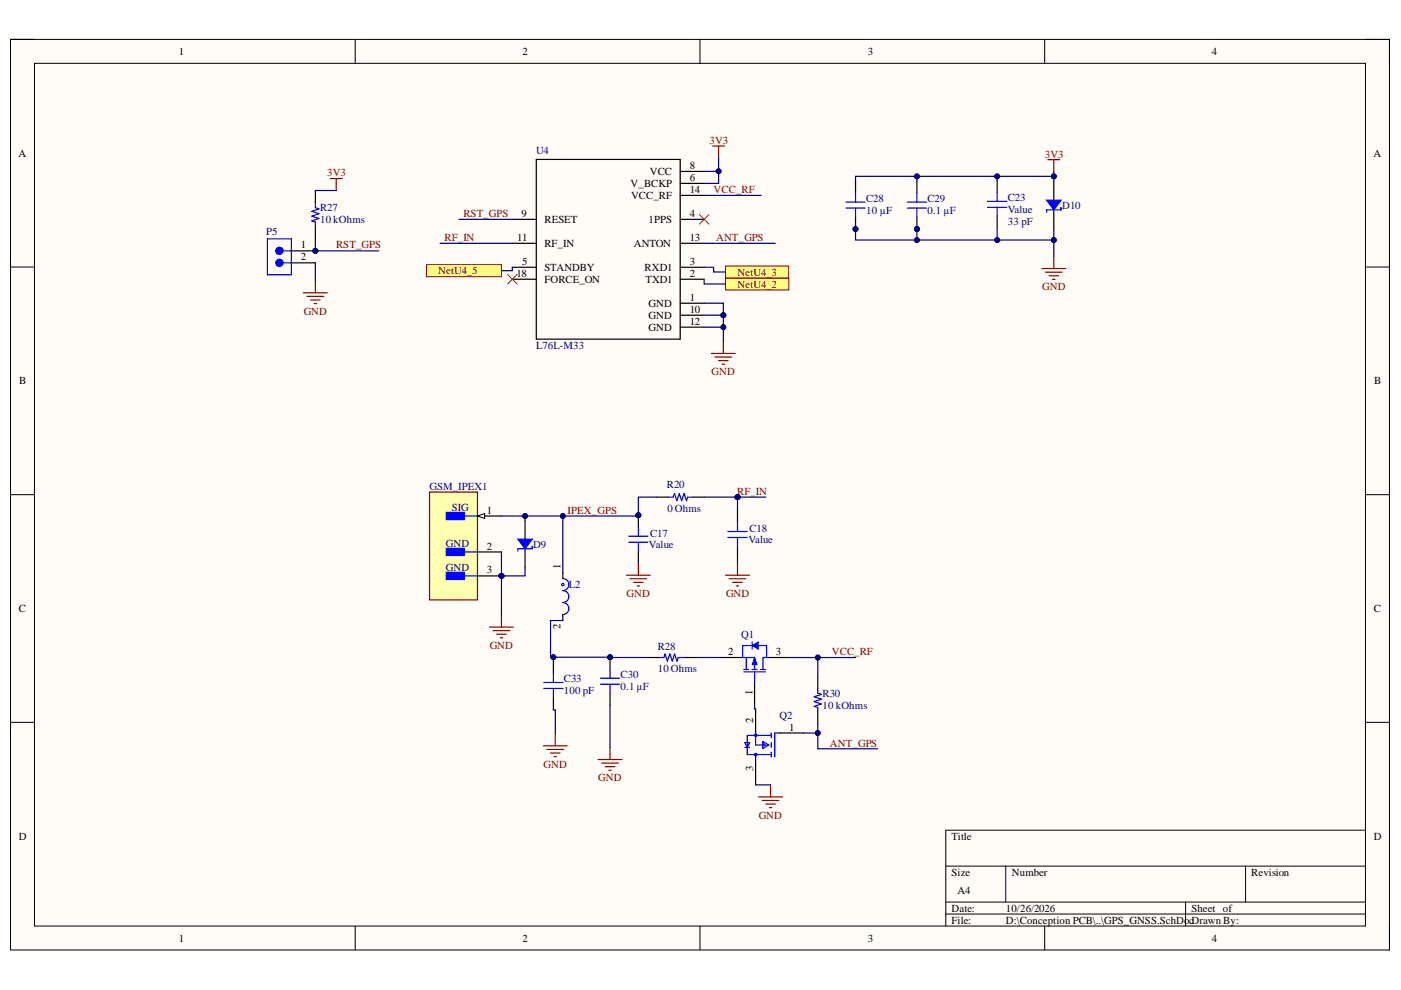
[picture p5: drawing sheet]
<svg xmlns="http://www.w3.org/2000/svg" width="297mm" height="210mm" viewBox="0 0 297 210" stroke-linecap="round" stroke-linejoin="round" font-family="sans-serif">
<defs><g id="words">
<g font-size="2.3">
<text x="37.9" y="11.7">1</text>
<text x="110.8" y="11.7">2</text>
<text x="184" y="11.7">3</text>
<text x="256.9" y="11.7">4</text>
<text x="3.9" y="33.3">A</text>
<text x="146.2" y="35.8">8</text>
<text x="291.2" y="33.3">A</text>
<text x="133.7" y="39.7">V_BCKP</text>
<text x="137.8" y="37.1">VCC</text>
<text x="146.2" y="40.9">14</text>
<text x="146.2" y="38.4">6</text>
<text x="110.6" y="46">9</text>
<text x="115.4" y="47.3">RESET</text>
<text x="133.8" y="42.2">VCC_RF</text>
<text x="137.5" y="47.3">1PPS</text>
<text x="146.2" y="46">4</text>
<text x="63.8" y="52.7">1</text>
<text x="109.7" y="51.1">11</text>
<text x="115.4" y="52.3">RF_IN</text>
<text x="134.4" y="52.3">ANTON</text>
<text x="146.2" y="51.1">13</text>
<text x="63.8" y="55.2">2</text>
<text x="109.5" y="58.8">18</text>
<text x="110.7" y="56.2">5</text>
<text x="115.4" y="57.5">STANDBY</text>
<text x="136.7" y="57.5">RXD1</text>
<text x="146.2" y="58.8">2</text>
<text x="146.2" y="56.2">3</text>
<text x="115.4" y="60">FORCE_ON</text>
<text x="136.8" y="60">TXD1</text>
<text x="137.5" y="65.1">GND</text>
<text x="146.2" y="63.8">1</text>
<text x="137.5" y="70.2">GND</text>
<text x="137.5" y="67.6">GND</text>
<text x="146.2" y="68.9">12</text>
<text x="146.2" y="66.4">10</text>
<text x="4.1" y="81.5">B</text>
<text x="291.4" y="81.5">B</text>
<text x="103.2" y="108.9">1</text>
<text x="103.2" y="116.5">2</text>
<text x="103.2" y="121.6">3</text>
<text x="118.8" y="120.7" transform="rotate(-90 118.8 120.7)">1</text>
<text x="4" y="129.8">C</text>
<text x="291.3" y="129.8">C</text>
<text x="118.8" y="133.3" transform="rotate(-90 118.8 133.3)">2</text>
<text x="154.4" y="138.9">2</text>
<text x="164.5" y="138.9">3</text>
<text x="159.5" y="147.4" transform="rotate(-90 159.5 147.4)">1</text>
<text x="159.7" y="153.4" transform="rotate(-90 159.7 153.4)">2</text>
<text x="167.3" y="154.9">1</text>
<text x="159.7" y="163.5" transform="rotate(-90 159.7 163.5)">3</text>
<text x="4" y="178.1">D</text>
<text x="201.7" y="178.1">Title</text>
<text x="291.3" y="178.1">D</text>
<text x="201.7" y="185.7">Size</text>
<text x="214.5" y="185.7">Number</text>
<text x="265.3" y="185.7">Revision</text>
<text x="203" y="189.5">A4</text>
<text x="201.7" y="193.3">Date:</text>
<text x="201.7" y="195.8">File:</text>
<text x="213.2" y="193.3">10/26/2026</text>
<text x="213.2" y="195.8">D:\Conception PCB\..\GPS_GNSS.SchDocDrawn By:</text>
<text x="252.6" y="193.3">Sheet of</text>
<text x="37.9" y="199.6">1</text>
<text x="110.8" y="199.6">2</text>
<text x="184" y="199.6">3</text>
<text x="256.9" y="199.6">4</text>
</g>
<g font-size="2.3" fill="#000080">
<text x="113.6" y="32.5">U4</text>
<text x="67.9" y="47.3">10 kOhms</text>
<text x="67.9" y="44.8">R27</text>
<text x="183.6" y="45.3">10 µF</text>
<text x="183.6" y="42.8">C28</text>
<text x="196.7" y="45.3">0.1 µF</text>
<text x="196.7" y="42.8">C29</text>
<text x="213.7" y="47.7">33 pF</text>
<text x="213.7" y="42.6">C23</text>
<text x="213.7" y="45.1">Value</text>
<text x="225.2" y="44.3">D10</text>
<text x="56.4" y="49.9">P5</text>
<text x="113.6" y="74">L76L-M33</text>
<text x="91.1" y="103.8">GSM_IPEX1</text>
<text x="141.4" y="103.5">R20</text>
<text x="95.8" y="108.4">SIG</text>
<text x="137.9" y="113.8">C17</text>
<text x="141.5" y="108.5">0 Ohms</text>
<text x="158.9" y="112.9">C18</text>
<text x="94.5" y="116">GND</text>
<text x="113.1" y="116.1">D9</text>
<text x="137.6" y="116.1">Value</text>
<text x="158.7" y="115.2">Value</text>
<text x="94.5" y="121.1">GND</text>
<text x="120.6" y="124.7">L2</text>
<text x="139.5" y="137.9">R28</text>
<text x="157.1" y="135.4">Q1</text>
<text x="131.6" y="143.7">C30</text>
<text x="139.5" y="142.5">10 Ohms</text>
<text x="119.6" y="147.1">100 pF</text>
<text x="119.6" y="144.6">C33</text>
<text x="131.6" y="146.2">0.1 µF</text>
<text x="174.4" y="147.7">R30</text>
<text x="165.3" y="152.4">Q2</text>
<text x="174.4" y="150.3">10 kOhms</text>
</g>
<g font-size="2.3" fill="#800000">
<text x="150.5" y="30.5">3V3</text>
<text x="221.5" y="33.4">3V3</text>
<text x="69.4" y="37.4">3V3</text>
<text x="151.3" y="40.9">VCC_RF</text>
<text x="98.2" y="46">RST_GPS</text>
<text x="71.3" y="52.7">RST_GPS</text>
<text x="94.3" y="51.1">RF_IN</text>
<text x="151.8" y="51.1">ANT_GPS</text>
<text x="92.9" y="58.2">NetU4_5</text>
<text x="156.4" y="58.4">NetU4_3</text>
<text x="156.4" y="61">NetU4_2</text>
<text x="220.9" y="61.6">GND</text>
<text x="64.4" y="66.7">GND</text>
<text x="150.9" y="79.6">GND</text>
<text x="156.3" y="104.9">RF_IN</text>
<text x="120.3" y="108.9">IPEX_GPS</text>
<text x="132.9" y="126.6">GND</text>
<text x="153.9" y="126.6">GND</text>
<text x="103.8" y="137.6">GND</text>
<text x="176.4" y="138.9">VCC_RF</text>
<text x="175.9" y="158.3">ANT_GPS</text>
<text x="115.3" y="162.8">GND</text>
<text x="126.8" y="165.6">GND</text>
<text x="160.9" y="173.6">GND</text>
</g>
</g></defs>
<path d="M2.2 8.4h292.4v193h-292.4z" fill-rule="evenodd" fill="#fffcf8"/>
<path d="M2.2 8.4h292.4v193h-292.4z" fill="none" stroke="#000" stroke-width=".21"/>
<path d="M7.3 13.4h282.2v182.9h-282.2z" fill-rule="evenodd" fill="#fffcf8"/>
<g fill="none" stroke="#000" stroke-width=".21">
<path d="M2.2 8.3h5.1M7.3 13.4h282.2v182.9h-282.2zM75.3 8.3v5.1M148.4 8.3v5.1M221.5 8.4v5M289.5 8.4h5.1v5M2.2 56.6h5.1M289.5 56.6h5.1M2.2 104.9h5.1M289.5 104.9h5.1M2.2 153.2h5.1M289.5 153.2h5.1"/>
<path d="M289.5 176h-89v20.3M75.3 196.3v5.1M148.4 196.3v5.1M200.5 183.6h89M200.5 191.3h89M200.5 193.8h89M213.2 183.6v7.7M221.5 196.3v5.1M251.4 191.3v5M264.1 183.6v7.7M294.6 196.3v5.1"/>
</g>
<path d="M150.8 74.9h5.1M151.6 75.7h3.5M152.3 76.5h2.1M153.1 77.2h.5M153.4 72.4v2.5" fill="none" stroke="#800000" stroke-width=".25"/>
<path d="M153.8 58.9h13.4v2.6h-13.4z" fill-rule="evenodd" fill="#ffff80"/>
<path d="M153.8 58.9h13.4v2.6h-13.4z" fill="none" stroke="#800000" stroke-width=".21"/>
<path d="M153.8 56.4h13.4v2.5h-13.4z" fill-rule="evenodd" fill="#ffff80"/>
<path d="M153.8 56.4h13.4v2.5h-13.4z" fill="none" stroke="#800000" stroke-width=".21"/>
<g fill="none" stroke="#000" stroke-width=".25">
<path d="M113.7 33.8h30.5v38.1h-30.5zM144.2 38.9h5.1M144.2 36.3h5.1M108.6 59.2h5.1M108.6 56.7h5.1M108.6 51.6h5.1M108.6 46.5h5.1M144.2 59.2h5.1M144.2 56.7h5.1M144.2 51.6h5.1M144.2 46.5h5.1M144.2 41.4h5.1"/>
<path d="M144.2 69.4h5.1M144.2 66.8h5.1M144.2 64.3h5.1"/>
</g>
<path d="M66.9 59.5v2.6M64.3 62.1h5.1M65.1 62.8h3.5M65.8 63.6h2.1M66.6 64.4h.5" fill="none" stroke="#800000" stroke-width=".25"/>
<circle cx="66.9" cy="53.2" r=".51" fill="#000080"/>
<circle cx="66.9" cy="53.2" r=".51" fill="none" stroke="#000080" stroke-width=".21"/>
<path d="M60 53.2h1.8" fill="none" stroke="#00f" stroke-width=".25"/>
<circle cx="59.2" cy="53.2" r=".76" fill="#00f"/>
<g fill="none" stroke="#00f" stroke-width=".25">
<path d="M60 55.7h1.8"/>
<circle cx="59.2" cy="53.2" r=".76"/>
</g>
<circle cx="59.2" cy="55.7" r=".76" fill="#00f"/>
<circle cx="59.2" cy="55.7" r=".76" fill="none" stroke="#00f" stroke-width=".25"/>
<path d="M61.8 53.2h5.1" fill="none" stroke="#000" stroke-width=".25"/>
<circle cx="66.9" cy="53.2" r=".51" fill="#000080"/>
<circle cx="66.9" cy="53.2" r=".51" fill="none" stroke="#000080" stroke-width=".21"/>
<path d="M61.8 55.7h5.1" fill="none" stroke="#000" stroke-width=".25"/>
<path d="M56.7 50.6h5.1v7.7h-5.1z" fill="none" stroke="#00f" stroke-width=".25"/>
<path d="M90.4 56.1h15.9v2.6h-15.9z" fill-rule="evenodd" fill="#ffff80"/>
<path d="M90.4 56.1h15.9v2.6h-15.9z" fill="none" stroke="#800000" stroke-width=".21"/>
<path d="M107.6 58.2l2 2M109.6 58.2l-2 2" fill="none" stroke="#f00" stroke-width=".21"/>
<circle cx="135.3" cy="109.2" r=".51" fill="#000080"/>
<circle cx="135.3" cy="109.2" r=".51" fill="none" stroke="#000080" stroke-width=".21"/>
<path d="M135.3 109.2v2.6M135.3 116.9v2.5" fill="none" stroke="#000" stroke-width=".25"/>
<circle cx="135.3" cy="109.2" r=".51" fill="#000080"/>
<circle cx="135.3" cy="109.2" r=".51" fill="none" stroke="#000080" stroke-width=".21"/>
<g fill="none" stroke="#00f" stroke-width=".25">
<path d="M133.3 113.7h4.1M133.3 115h4.1M135.3 111.8v1.9M135.3 115v1.9M141.7 105.4h1l.3-.8 .5 1.6 .5-1.6 .5 1.6 .5-1.6 .5 1.6 .3-.8h1M154.3 112.7h4.1M154.3 114h4.1M156.4 110.8v1.9M156.4 114v1.9M157.4 139.4h2.6v2.6M158.2 139.4v2.6M161.8 139.4v2.6"/>
<path d="M157.7 142.5h4.6M157.7 142h1M159.5 142h1M160 142.5v2M161.3 142h1"/>
</g>
<path d="M139.2 105.4h2.5M146.8 105.4h2.6M156.4 108.2v2.6M156.4 115.9v2.5M152.4 139.4h5M162.5 139.4h5.1M160 144.5v5.1" fill="none" stroke="#000" stroke-width=".25"/>
<g fill="none" stroke="#800000" stroke-width=".25">
<path d="M135.3 119.4v2.5M156.4 119.4v2.5M132.8 121.9h5.1M133.6 122.7h3.5M134.3 123.5h2.1M135.1 124.2h.5M153.8 121.9h5.1M154.6 122.7h3.5M155.3 123.5h2.1M156.1 124.2h.5M115.2 158.1h5.1M115.9 158.9h3.6"/>
<path d="M116.7 159.7h2M117.7 155.6v2.5M117.5 160.4h.5"/>
</g>
<path d="M160 139.4l.5 1.5h-1z" fill="#00f"/>
<path d="M160 139.4l.5 1.5h-1z" fill="none" stroke="#00f" stroke-width=".21"/>
<path d="M159.5 136.9h-2.1v2.5M159.5 136.1v1.5M160.8 136.9h1.7v2.5h-.7" fill="none" stroke="#00f" stroke-width=".25"/>
<path d="M159.5 136.9l1.3-.8v1.5z" fill="#00f"/>
<path d="M159.5 136.9l1.3-.8v1.5z" fill="none" stroke="#00f" stroke-width=".21"/>
<g fill="none" stroke="#00f" stroke-width=".25">
<path d="M119.3 122.7a1.27 1.27 0 0 1 1.3 1.2 1.27 1.27 0 0 1-1.3 1.3 1.27 1.27 0 0 1 1.3 1.3 1.27 1.27 0 0 1-1.3 1.3 1.27 1.27 0 0 1 1.3 1.2 1.27 1.27 0 0 1-1.3 1.3M157.9 157.4h1l-.5 1.1zM157.9 158.5h1M160.2 155.4v2.6h2.6M160.2 160v.5M161.7 157.2l1.3 .8-1.3 .7zM162 157.4v.8M163.5 155.4v1M163.5 157.4v1.1M163.5 159.5v1M163.5 155.9h-5.1v4.1h5.1M165.3 155.4h-1v5.1"/>
<circle cx="119.3" cy="123.9" r=".25"/>
<circle cx="160.2" cy="155.9" r=".25"/>
<circle cx="160.2" cy="160" r=".26"/>
</g>
<path d="M119.3 121.4v1.3M119.3 130.3v1.3M160.2 150.3v5.1M165.3 155.4h5.1M160.2 160.5v5.1" fill="none" stroke="#000" stroke-width=".25"/>
<path d="M129.3 158.5v2.5M126.8 161h5.1M127.6 161.8h3.5M128.3 162.6h2.1M129.1 163.3h.5M160.8 169h5.1M161.6 169.7h3.5M162.4 170.5h2M163.1 171.2h.5M163.4 166.4v2.6" fill="none" stroke="#800000" stroke-width=".25"/>
<circle cx="106.3" cy="122.1" r=".51" fill="#000080"/>
<circle cx="106.3" cy="122.1" r=".51" fill="none" stroke="#000080" stroke-width=".21"/>
<path d="M91.1 104.3h10.1v22.9h-10.1z" fill-rule="evenodd" fill="#ffffb0"/>
<path d="M91.1 104.3h10.1v22.9h-10.1z" fill="none" stroke="#800000" stroke-width=".25"/>
<path d="M94.6 108.6h3.8v1.6h-3.8z" fill-rule="evenodd" fill="#00f"/>
<path d="M94.6 108.6h3.8v1.6h-3.8zM96.9 109.4h4.3" fill="none" stroke="#00f" stroke-width=".25"/>
<path d="M94.6 116.3h3.8v1.5h-3.8z" fill-rule="evenodd" fill="#00f"/>
<path d="M94.6 116.3h3.8v1.5h-3.8zM96.9 117h4.3" fill="none" stroke="#00f" stroke-width=".25"/>
<path d="M94.6 121.3h3.8v1.6h-3.8z" fill-rule="evenodd" fill="#00f"/>
<path d="M94.6 121.3h3.8v1.6h-3.8zM96.9 122.1h4.3" fill="none" stroke="#00f" stroke-width=".25"/>
<path d="M101.2 109.4h5.1" fill="none" stroke="#000" stroke-width=".25"/>
<path d="M101.2 109.4l1.6-.5v1z" fill="#f8fcff"/>
<path d="M101.2 109.4l1.6-.5v1z" fill="none" stroke="#000" stroke-width=".21"/>
<path d="M101.2 117h5.1M101.2 122.1h5.1" fill="none" stroke="#000" stroke-width=".25"/>
<circle cx="106.3" cy="122.1" r=".51" fill="#000080"/>
<circle cx="106.3" cy="122.1" r=".51" fill="none" stroke="#000080" stroke-width=".21"/>
<path d="M103.8 133h5.1M104.5 133.7h3.6M105.3 134.5h2M106.1 135.2h.5M106.3 130.4v2.6" fill="none" stroke="#800000" stroke-width=".25"/>
<path d="M111.3 110.2v4.1M111.3 116.3v4.1" fill="none" stroke="#000" stroke-width=".25"/>
<path d="M109.8 114.3h3l-1.5 2z" fill="#00f"/>
<path d="M109.8 114.3h3l-1.5 2zM112.8 115.8v.5h-3v.6" fill="none" stroke="#00f" stroke-width=".25"/>
<circle cx="156.4" cy="105.4" r=".51" fill="#000080"/>
<circle cx="156.4" cy="105.4" r=".51" fill="none" stroke="#000080" stroke-width=".21"/>
<path d="M148.3 45.5l2 2M150.3 45.5l-2 2" fill="none" stroke="#f00" stroke-width=".21"/>
<path d="M223.4 38.4v4.1M223.4 44.5v4.1" fill="none" stroke="#000" stroke-width=".25"/>
<path d="M221.9 42.5h3l-1.5 2z" fill="#00f"/>
<path d="M66.9 43v1l.7 .3-1.5 .5 1.5 .5-1.5 .5 1.5 .5-1.5 .5 .8 .3v1M209.4 42.7h4.1M209.4 44h4.1M211.4 40.8v1.9M211.4 44v1.9M221.9 42.5h3l-1.5 2zM224.9 44v.5h-3v.5M139.7 139.4h1l.3-.8 .5 1.6 .5-1.6 .5 1.6 .5-1.6 .5 1.6 .3-.8h1M115.3 144.7h4.1M115.3 146h4.1M117.3 142.8v1.9M117.3 146v1.9" fill="none" stroke="#00f" stroke-width=".25"/>
<path d="M211.4 38.2v2.6M66.9 40.5v2.5M66.9 48.1v2.5M211.4 45.9v2.5M137.2 139.4h2.5M144.8 139.4h2.6M117.3 140.2v2.6M117.3 147.9v2.5" fill="none" stroke="#000" stroke-width=".25"/>
<path d="M70 37.9h2.6M71.3 37.9v2.5M151.1 31h2.5M152.4 31v2.5M222.2 33.9h2.5M223.4 33.9v2.5M220.9 56.9h5.1M221.6 57.7h3.6M222.4 58.5h2M223.2 59.2h.5M223.4 54.4v2.5" fill="none" stroke="#800000" stroke-width=".25"/>
<circle cx="129.3" cy="139.4" r=".51" fill="#000080"/>
<circle cx="129.3" cy="139.4" r=".51" fill="none" stroke="#000080" stroke-width=".21"/>
<path d="M129.3 139.4v2.5M129.3 147v2.5" fill="none" stroke="#000" stroke-width=".25"/>
<circle cx="129.3" cy="139.4" r=".51" fill="#000080"/>
<circle cx="129.3" cy="139.4" r=".51" fill="none" stroke="#000080" stroke-width=".21"/>
<path d="M127.3 143.8h4.1M127.3 145.1h4.1M129.3 141.9v1.9M129.3 145.1v1.9M173.4 146v1l.7 .2-1.5 .5 1.5 .5-1.5 .5 1.5 .6-1.5 .5 .8 .2v1" fill="none" stroke="#00f" stroke-width=".25"/>
<path d="M173.4 143.4v2.6M173.4 151v2.6" fill="none" stroke="#000" stroke-width=".25"/>
<circle cx="194.4" cy="48.6" r=".51" fill="#000080"/>
<circle cx="194.4" cy="48.6" r=".51" fill="none" stroke="#000080" stroke-width=".21"/>
<path d="M194.4 46v2.6" fill="none" stroke="#000" stroke-width=".25"/>
<circle cx="194.4" cy="48.6" r=".51" fill="#000080"/>
<circle cx="194.4" cy="48.6" r=".51" fill="none" stroke="#000080" stroke-width=".21"/>
<path d="M194.4 38.4v2.5" fill="none" stroke="#000" stroke-width=".25"/>
<path d="M192.4 42.8h4M192.4 44.1h4M194.4 40.9v1.9M194.4 44.1v1.9" fill="none" stroke="#00f" stroke-width=".25"/>
<circle cx="181.4" cy="48.6" r=".51" fill="#000080"/>
<circle cx="181.4" cy="48.6" r=".51" fill="none" stroke="#000080" stroke-width=".21"/>
<path d="M181.4 46v2.6" fill="none" stroke="#000" stroke-width=".25"/>
<circle cx="181.4" cy="48.6" r=".51" fill="#000080"/>
<circle cx="181.4" cy="48.6" r=".51" fill="none" stroke="#000080" stroke-width=".21"/>
<path d="M181.4 38.4v2.5" fill="none" stroke="#000" stroke-width=".25"/>
<path d="M179.4 42.8h4M179.4 44.1h4M181.4 40.9v1.9M181.4 44.1v1.9" fill="none" stroke="#00f" stroke-width=".25"/>
<path d="M66.9 55.7v3.8M71.3 40.4l-4.4 .1M108.6 56.7v.7h-2.3M149.3 59.2v1h4.5M149.3 56.7h2v1h2.5M111.3 120.4v1.7h-5M147.4 139.4h5M160 149.6v.7h.2M160.2 165.6v.8h3.2" fill="none" stroke="#000080" stroke-width=".25"/>
<circle cx="106.3" cy="122.1" r=".51" fill="#000080"/>
<circle cx="106.3" cy="122.1" r=".51" fill="none" stroke="#000080" stroke-width=".21"/>
<path d="M111.3 109.4v.8" fill="none" stroke="#000080" stroke-width=".25"/>
<circle cx="111.3" cy="109.4" r=".51" fill="#000080"/>
<circle cx="111.3" cy="109.4" r=".51" fill="none" stroke="#000080" stroke-width=".21"/>
<path d="M106.3 117v5.1" fill="none" stroke="#000080" stroke-width=".25"/>
<circle cx="106.3" cy="122.1" r=".51" fill="#000080"/>
<circle cx="106.3" cy="122.1" r=".51" fill="none" stroke="#000080" stroke-width=".21"/>
<path d="M106.3 122.1v8.3" fill="none" stroke="#000080" stroke-width=".25"/>
<circle cx="106.3" cy="122.1" r=".51" fill="#000080"/>
<circle cx="106.3" cy="122.1" r=".51" fill="none" stroke="#000080" stroke-width=".21"/>
<path d="M66.9 53.2h13.4" fill="none" stroke="#000080" stroke-width=".25"/>
<circle cx="66.9" cy="53.2" r=".51" fill="#000080"/>
<circle cx="66.9" cy="53.2" r=".51" fill="none" stroke="#000080" stroke-width=".21"/>
<path d="M66.9 50.6v2.6M156.4 118.4v1" fill="none" stroke="#000080" stroke-width=".25"/>
<circle cx="66.9" cy="53.2" r=".51" fill="#000080"/>
<circle cx="66.9" cy="53.2" r=".51" fill="none" stroke="#000080" stroke-width=".21"/>
<path d="M135.3 109.2v.2h-29" fill="none" stroke="#000080" stroke-width=".25"/>
<circle cx="111.3" cy="109.4" r=".51" fill="#000080"/>
<circle cx="111.3" cy="109.4" r=".51" fill="none" stroke="#000080" stroke-width=".21"/>
<circle cx="119.3" cy="109.4" r=".51" fill="#000080"/>
<circle cx="119.3" cy="109.4" r=".51" fill="none" stroke="#000080" stroke-width=".21"/>
<circle cx="135.3" cy="109.2" r=".51" fill="#000080"/>
<circle cx="135.3" cy="109.2" r=".51" fill="none" stroke="#000080" stroke-width=".21"/>
<path d="M152.4 36.3h-3.1M93.3 51.6h15.3" fill="none" stroke="#000080" stroke-width=".25"/>
<circle cx="152.4" cy="36.3" r=".51" fill="#000080"/>
<circle cx="152.4" cy="36.3" r=".51" fill="none" stroke="#000080" stroke-width=".21"/>
<path d="M97.3 46.5h11.3M139.2 105.4h-3.9v3.8" fill="none" stroke="#000080" stroke-width=".25"/>
<circle cx="135.3" cy="109.2" r=".51" fill="#000080"/>
<circle cx="135.3" cy="109.2" r=".51" fill="none" stroke="#000080" stroke-width=".21"/>
<path d="M149.4 105.4h13" fill="none" stroke="#000080" stroke-width=".25"/>
<circle cx="156.4" cy="105.4" r=".51" fill="#000080"/>
<circle cx="156.4" cy="105.4" r=".51" fill="none" stroke="#000080" stroke-width=".21"/>
<circle cx="156.4" cy="105.4" r=".51" fill="#000080"/>
<circle cx="156.4" cy="105.4" r=".51" fill="none" stroke="#000080" stroke-width=".21"/>
<circle cx="156.4" cy="105.4" r=".51" fill="#000080"/>
<circle cx="156.4" cy="105.4" r=".51" fill="none" stroke="#000080" stroke-width=".21"/>
<path d="M156.4 105.4v2.8" fill="none" stroke="#000080" stroke-width=".25"/>
<circle cx="156.4" cy="105.4" r=".51" fill="#000080"/>
<circle cx="156.4" cy="105.4" r=".51" fill="none" stroke="#000080" stroke-width=".21"/>
<path d="M223.4 36.4v1M149.3 51.6h15.1" fill="none" stroke="#000080" stroke-width=".25"/>
<circle cx="223.4" cy="37.4" r=".51" fill="#000080"/>
<circle cx="223.4" cy="37.4" r=".51" fill="none" stroke="#000080" stroke-width=".21"/>
<path d="M223.4 37.4v1" fill="none" stroke="#000080" stroke-width=".25"/>
<circle cx="223.4" cy="37.4" r=".51" fill="#000080"/>
<circle cx="223.4" cy="37.4" r=".51" fill="none" stroke="#000080" stroke-width=".21"/>
<path d="M119.3 109.4v12" fill="none" stroke="#000080" stroke-width=".25"/>
<circle cx="119.3" cy="109.4" r=".51" fill="#000080"/>
<circle cx="119.3" cy="109.4" r=".51" fill="none" stroke="#000080" stroke-width=".21"/>
<path d="M119.3 131.6h-2.6v7.8h20.5" fill="none" stroke="#000080" stroke-width=".25"/>
<circle cx="117.3" cy="139.4" r=".51" fill="#000080"/>
<circle cx="117.3" cy="139.4" r=".51" fill="none" stroke="#000080" stroke-width=".21"/>
<circle cx="129.3" cy="139.4" r=".51" fill="#000080"/>
<circle cx="129.3" cy="139.4" r=".51" fill="none" stroke="#000080" stroke-width=".21"/>
<path d="M117.3 139.4v.8" fill="none" stroke="#000080" stroke-width=".25"/>
<circle cx="117.3" cy="139.4" r=".51" fill="#000080"/>
<circle cx="117.3" cy="139.4" r=".51" fill="none" stroke="#000080" stroke-width=".21"/>
<path d="M211.4 48.4v2.5M117.3 150.4l.4 .1v5.1" fill="none" stroke="#000080" stroke-width=".25"/>
<circle cx="211.4" cy="50.9" r=".51" fill="#000080"/>
<circle cx="211.4" cy="50.9" r=".51" fill="none" stroke="#000080" stroke-width=".21"/>
<path d="M211.4 37.4v.8" fill="none" stroke="#000080" stroke-width=".25"/>
<circle cx="211.4" cy="37.4" r=".51" fill="#000080"/>
<circle cx="211.4" cy="37.4" r=".51" fill="none" stroke="#000080" stroke-width=".21"/>
<path d="M181.4 48.4v2.5h42v-2.3" fill="none" stroke="#000080" stroke-width=".25"/>
<circle cx="181.4" cy="48.6" r=".51" fill="#000080"/>
<circle cx="181.4" cy="48.6" r=".51" fill="none" stroke="#000080" stroke-width=".21"/>
<circle cx="194.4" cy="50.9" r=".51" fill="#000080"/>
<circle cx="194.4" cy="50.9" r=".51" fill="none" stroke="#000080" stroke-width=".21"/>
<circle cx="211.4" cy="50.9" r=".51" fill="#000080"/>
<circle cx="211.4" cy="50.9" r=".51" fill="none" stroke="#000080" stroke-width=".21"/>
<circle cx="223.4" cy="50.9" r=".51" fill="#000080"/>
<circle cx="223.4" cy="50.9" r=".51" fill="none" stroke="#000080" stroke-width=".21"/>
<path d="M223.4 37.4h-42v1" fill="none" stroke="#000080" stroke-width=".25"/>
<circle cx="194.4" cy="37.4" r=".51" fill="#000080"/>
<circle cx="194.4" cy="37.4" r=".51" fill="none" stroke="#000080" stroke-width=".21"/>
<circle cx="211.4" cy="37.4" r=".51" fill="#000080"/>
<circle cx="211.4" cy="37.4" r=".51" fill="none" stroke="#000080" stroke-width=".21"/>
<circle cx="223.4" cy="37.4" r=".51" fill="#000080"/>
<circle cx="223.4" cy="37.4" r=".51" fill="none" stroke="#000080" stroke-width=".21"/>
<path d="M194.4 48.4v2.5" fill="none" stroke="#000080" stroke-width=".25"/>
<circle cx="194.4" cy="48.6" r=".51" fill="#000080"/>
<circle cx="194.4" cy="48.6" r=".51" fill="none" stroke="#000080" stroke-width=".21"/>
<circle cx="194.4" cy="50.9" r=".51" fill="#000080"/>
<circle cx="194.4" cy="50.9" r=".51" fill="none" stroke="#000080" stroke-width=".21"/>
<path d="M194.4 37.4v1" fill="none" stroke="#000080" stroke-width=".25"/>
<circle cx="194.4" cy="37.4" r=".51" fill="#000080"/>
<circle cx="194.4" cy="37.4" r=".51" fill="none" stroke="#000080" stroke-width=".21"/>
<path d="M149.3 64.3h4.1v2.5" fill="none" stroke="#000080" stroke-width=".25"/>
<circle cx="153.4" cy="66.8" r=".51" fill="#000080"/>
<circle cx="153.4" cy="66.8" r=".51" fill="none" stroke="#000080" stroke-width=".21"/>
<path d="M149.3 66.8h4.1" fill="none" stroke="#000080" stroke-width=".25"/>
<circle cx="153.4" cy="66.8" r=".51" fill="#000080"/>
<circle cx="153.4" cy="66.8" r=".51" fill="none" stroke="#000080" stroke-width=".21"/>
<path d="M153.4 66.8v2.6" fill="none" stroke="#000080" stroke-width=".25"/>
<circle cx="153.4" cy="69.4" r=".51" fill="#000080"/>
<circle cx="153.4" cy="69.4" r=".51" fill="none" stroke="#000080" stroke-width=".21"/>
<circle cx="153.4" cy="66.8" r=".51" fill="#000080"/>
<circle cx="153.4" cy="66.8" r=".51" fill="none" stroke="#000080" stroke-width=".21"/>
<path d="M149.3 69.4h4.1v3" fill="none" stroke="#000080" stroke-width=".25"/>
<circle cx="153.4" cy="69.4" r=".51" fill="#000080"/>
<circle cx="153.4" cy="69.4" r=".51" fill="none" stroke="#000080" stroke-width=".21"/>
<path d="M152.4 33.5v5.4h-3.1" fill="none" stroke="#000080" stroke-width=".25"/>
<circle cx="152.4" cy="36.3" r=".51" fill="#000080"/>
<circle cx="152.4" cy="36.3" r=".51" fill="none" stroke="#000080" stroke-width=".21"/>
<path d="M149.3 41.4h12.1M167.6 139.4h13.8" fill="none" stroke="#000080" stroke-width=".25"/>
<circle cx="173.4" cy="139.4" r=".51" fill="#000080"/>
<circle cx="173.4" cy="139.4" r=".51" fill="none" stroke="#000080" stroke-width=".21"/>
<path d="M173.4 153.6v1.8h-3" fill="none" stroke="#000080" stroke-width=".25"/>
<circle cx="173.4" cy="155.4" r=".51" fill="#000080"/>
<circle cx="173.4" cy="155.4" r=".51" fill="none" stroke="#000080" stroke-width=".21"/>
<path d="M173.4 155.4v3.4h12.7" fill="none" stroke="#000080" stroke-width=".25"/>
<circle cx="173.4" cy="155.4" r=".51" fill="#000080"/>
<circle cx="173.4" cy="155.4" r=".51" fill="none" stroke="#000080" stroke-width=".21"/>
<path d="M173.4 139.4v4" fill="none" stroke="#000080" stroke-width=".25"/>
<circle cx="173.4" cy="139.4" r=".51" fill="#000080"/>
<circle cx="173.4" cy="139.4" r=".51" fill="none" stroke="#000080" stroke-width=".21"/>
<path d="M223.4 50.9v3.5" fill="none" stroke="#000080" stroke-width=".25"/>
<circle cx="223.4" cy="50.9" r=".51" fill="#000080"/>
<circle cx="223.4" cy="50.9" r=".51" fill="none" stroke="#000080" stroke-width=".21"/>
<path d="M129.3 149.5v9" fill="none" stroke="#000080" stroke-width=".25"/>
<use href="#words"/>
</svg>
